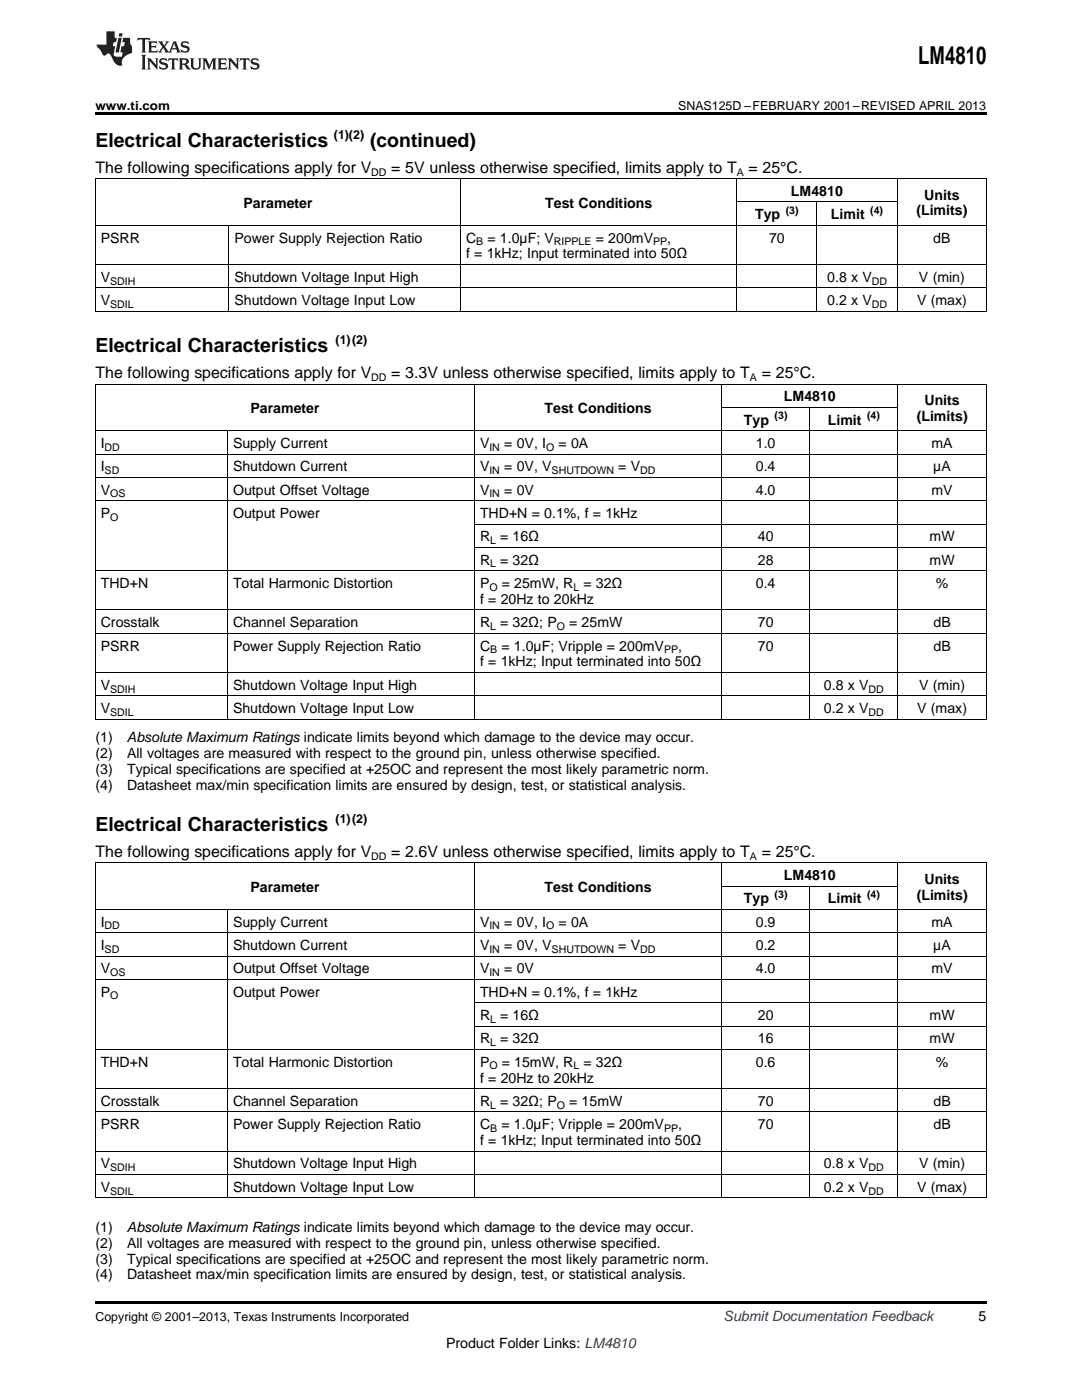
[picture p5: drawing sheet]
<svg xmlns="http://www.w3.org/2000/svg" width="216mm" height="279mm" viewBox="0 0 216 279" stroke-linecap="round" stroke-linejoin="round" font-family="sans-serif">
<defs><g id="words">
<text font-size="4.9" x="183.2" y="12.8">LM4810</text>
<g font-size="3.9">
<text x="19" y="29.3">Electrical Characteristics</text>
<text x="73.8" y="29.3">(continued)</text>
<text x="19" y="70.3">Electrical Characteristics</text>
<text x="19" y="165.8">Electrical Characteristics</text>
</g>
<g font-size="3.2">
<text x="19" y="34.4">The following specifications apply for V</text>
<text x="78.1" y="34.4">= 5V unless otherwise specified, limits apply to T</text>
<text x="149.4" y="34.4">= 25°C.</text>
<text x="19" y="75.4">The following specifications apply for V</text>
<text x="78.1" y="75.4">= 3.3V unless otherwise specified, limits apply to T</text>
<text x="152" y="75.4">= 25°C.</text>
<text x="19" y="171">The following specifications apply for V</text>
<text x="78.1" y="171">= 2.6V unless otherwise specified, limits apply to T</text>
<text x="152" y="171">= 25°C.</text>
</g>
<g font-size="2.8">
<text x="48.6" y="41.4">Parameter</text>
<text x="108.8" y="41.4">Test Conditions</text>
<text x="157.8" y="39.1">LM4810</text>
<text x="184.4" y="39.8">Units</text>
<text x="150.7" y="43.7">Typ</text>
<text x="165.8" y="43.7">Limit</text>
<text x="182.8" y="43">(Limits)</text>
<text x="20.1" y="48.4">PSRR</text>
<text x="46.8" y="48.4">Power Supply Rejection Ratio</text>
<text x="93" y="48.4">C</text>
<text x="93" y="51.6">f = 1kHz; Input terminated into 50Ω</text>
<text x="97.3" y="48.4">= 1.0µF; V</text>
<text x="118.9" y="48.4">= 200mV</text>
<text x="133.1" y="48.4">,</text>
<text x="153.5" y="48.4">70</text>
<text x="186.2" y="48.4">dB</text>
<text x="20.1" y="56.2">V</text>
<text x="46.8" y="56.2">Shutdown Voltage Input High</text>
<text x="165.1" y="56.2">0.8 x V</text>
<text x="183.4" y="56.2">V (min)</text>
<text x="20.1" y="60.9">V</text>
<text x="46.8" y="60.9">Shutdown Voltage Input Low</text>
<text x="165.1" y="60.9">0.2 x V</text>
<text x="183" y="60.9">V (max)</text>
<text x="50" y="82.4">Parameter</text>
<text x="108.7" y="82.4">Test Conditions</text>
<text x="156.4" y="80.1">LM4810</text>
<text x="182.9" y="84">(Limits)</text>
<text x="184.5" y="80.8">Units</text>
<text x="20.1" y="89.4">I</text>
<text x="46.5" y="89.4">Supply Current</text>
<text x="95.8" y="89.4">V</text>
<text x="100.6" y="89.4">= 0V, I</text>
<text x="111.4" y="89.4">= 0A</text>
<text x="148.4" y="84.7">Typ</text>
<text x="150.8" y="89.4">1.0</text>
<text x="165.2" y="84.7">Limit</text>
<text x="185.9" y="89.4">mA</text>
<text x="20.1" y="94.1">I</text>
<text x="46.5" y="94.1">Shutdown Current</text>
<text x="95.8" y="94.1">V</text>
<text x="100.6" y="94.1">= 0V, V</text>
<text x="123.4" y="94.1">= V</text>
<text x="150.8" y="94.1">0.4</text>
<text x="186.2" y="94.1">µA</text>
<text x="20.1" y="98.7">V</text>
<text x="46.5" y="98.7">Output Offset Voltage</text>
<text x="95.8" y="98.7">V</text>
<text x="100.6" y="98.7">= 0V</text>
<text x="150.8" y="98.7">4.0</text>
<text x="185.9" y="98.7">mV</text>
<text x="20.1" y="103.4">P</text>
<text x="46.5" y="103.4">Output Power</text>
<text x="95.8" y="103.4">THD+N = 0.1%, f = 1kHz</text>
<text x="95.8" y="108">R</text>
<text x="95.8" y="112.7">R</text>
<text x="99.8" y="108">= 16Ω</text>
<text x="99.8" y="112.7">= 32Ω</text>
<text x="151.2" y="108">40</text>
<text x="151.2" y="112.7">28</text>
<text x="185.5" y="108">mW</text>
<text x="185.5" y="112.7">mW</text>
<text x="20.1" y="117.3">THD+N</text>
<text x="46.5" y="117.3">Total Harmonic Distortion</text>
<text x="95.8" y="117.3">P</text>
<text x="100.1" y="117.3">= 25mW, R</text>
<text x="116.4" y="117.3">= 32Ω</text>
<text x="150.8" y="117.3">0.4</text>
<text x="186.7" y="117.3">%</text>
<text x="20.1" y="125.2">Crosstalk</text>
<text x="46.5" y="125.2">Channel Separation</text>
<text x="95.8" y="120.5">f = 20Hz to 20kHz</text>
<text x="95.8" y="125.2">R</text>
<text x="99.8" y="125.2">= 32Ω; P</text>
<text x="113.6" y="125.2">= 25mW</text>
<text x="151.2" y="125.2">70</text>
<text x="186.3" y="125.2">dB</text>
<text x="20.1" y="129.8">PSRR</text>
<text x="46.5" y="129.8">Power Supply Rejection Ratio</text>
<text x="95.8" y="129.8">C</text>
<text x="100" y="129.8">= 1.0µF; Vripple = 200mV</text>
<text x="135.3" y="129.8">,</text>
<text x="151.2" y="129.8">70</text>
<text x="186.3" y="129.8">dB</text>
<text x="20.1" y="137.7">V</text>
<text x="46.5" y="137.7">Shutdown Voltage Input High</text>
<text x="95.8" y="133">f = 1kHz; Input terminated into 50Ω</text>
<text x="164.4" y="137.7">0.8 x V</text>
<text x="183.4" y="137.7">V (min)</text>
<text x="20.1" y="142.3">V</text>
<text x="46.5" y="142.3">Shutdown Voltage Input Low</text>
<text x="164.4" y="142.3">0.2 x V</text>
<text x="183" y="142.3">V (max)</text>
<text x="19" y="148.2">(1)</text>
<text x="25.3" y="148.2">Absolute Maximum Ratings indicate limits beyond which damage to the device may occur.</text>
<text x="19" y="151.3">(2)</text>
<text x="19" y="154.5">(3)</text>
<text x="25.4" y="151.3">All voltages are measured with respect to the ground pin, unless otherwise specified.</text>
<text x="25.4" y="154.5">Typical specifications are specified at +25OC and represent the most likely parametric norm.</text>
<text x="19" y="157.7">(4)</text>
<text x="25.4" y="157.7">Datasheet max/min specification limits are ensured by design, test, or statistical analysis.</text>
<text x="50" y="177.9">Parameter</text>
<text x="108.7" y="177.9">Test Conditions</text>
<text x="156.4" y="175.6">LM4810</text>
<text x="182.9" y="179.5">(Limits)</text>
<text x="184.5" y="176.4">Units</text>
<text x="20.1" y="184.9">I</text>
<text x="46.5" y="184.9">Supply Current</text>
<text x="95.8" y="184.9">V</text>
<text x="100.6" y="184.9">= 0V, I</text>
<text x="111.4" y="184.9">= 0A</text>
<text x="148.4" y="180.3">Typ</text>
<text x="150.8" y="184.9">0.9</text>
<text x="165.2" y="180.3">Limit</text>
<text x="185.9" y="184.9">mA</text>
<text x="20.1" y="189.6">I</text>
<text x="46.5" y="189.6">Shutdown Current</text>
<text x="95.8" y="189.6">V</text>
<text x="100.6" y="189.6">= 0V, V</text>
<text x="123.4" y="189.6">= V</text>
<text x="150.8" y="189.6">0.2</text>
<text x="186.2" y="189.6">µA</text>
<text x="20.1" y="194.2">V</text>
<text x="46.5" y="194.2">Output Offset Voltage</text>
<text x="95.8" y="194.2">V</text>
<text x="100.6" y="194.2">= 0V</text>
<text x="150.8" y="194.2">4.0</text>
<text x="185.9" y="194.2">mV</text>
<text x="20.1" y="198.9">P</text>
<text x="46.5" y="198.9">Output Power</text>
<text x="95.8" y="198.9">THD+N = 0.1%, f = 1kHz</text>
<text x="95.8" y="203.6">R</text>
<text x="99.8" y="203.6">= 16Ω</text>
<text x="151.2" y="203.6">20</text>
<text x="185.5" y="203.6">mW</text>
<text x="95.8" y="208.2">R</text>
<text x="99.8" y="208.2">= 32Ω</text>
<text x="151.2" y="208.2">16</text>
<text x="185.5" y="208.2">mW</text>
<text x="20.1" y="212.9">THD+N</text>
<text x="46.5" y="212.9">Total Harmonic Distortion</text>
<text x="95.8" y="212.9">P</text>
<text x="100.1" y="212.9">= 15mW, R</text>
<text x="116.4" y="212.9">= 32Ω</text>
<text x="150.8" y="212.9">0.6</text>
<text x="186.7" y="212.9">%</text>
<text x="20.1" y="220.7">Crosstalk</text>
<text x="46.5" y="220.7">Channel Separation</text>
<text x="95.8" y="216">f = 20Hz to 20kHz</text>
<text x="95.8" y="220.7">R</text>
<text x="99.8" y="220.7">= 32Ω; P</text>
<text x="113.6" y="220.7">= 15mW</text>
<text x="151.2" y="220.7">70</text>
<text x="186.3" y="220.7">dB</text>
<text x="20.1" y="225.4">PSRR</text>
<text x="46.5" y="225.4">Power Supply Rejection Ratio</text>
<text x="95.8" y="225.4">C</text>
<text x="100" y="225.4">= 1.0µF; Vripple = 200mV</text>
<text x="135.3" y="225.4">,</text>
<text x="151.2" y="225.4">70</text>
<text x="186.3" y="225.4">dB</text>
<text x="20.1" y="233.2">V</text>
<text x="46.5" y="233.2">Shutdown Voltage Input High</text>
<text x="95.8" y="228.5">f = 1kHz; Input terminated into 50Ω</text>
<text x="164.4" y="233.2">0.8 x V</text>
<text x="183.4" y="233.2">V (min)</text>
<text x="20.1" y="237.8">V</text>
<text x="46.5" y="237.8">Shutdown Voltage Input Low</text>
<text x="164.4" y="237.8">0.2 x V</text>
<text x="183" y="237.8">V (max)</text>
<text x="19" y="245.8">(1)</text>
<text x="25.3" y="245.8">Absolute Maximum Ratings indicate limits beyond which damage to the device may occur.</text>
<text x="19" y="249">(2)</text>
<text x="25.4" y="249">All voltages are measured with respect to the ground pin, unless otherwise specified.</text>
<text x="19" y="252.2">(3)</text>
<text x="19" y="255.3">(4)</text>
<text x="25.4" y="252.2">Typical specifications are specified at +25OC and represent the most likely parametric norm.</text>
<text x="25.4" y="255.3">Datasheet max/min specification limits are ensured by design, test, or statistical analysis.</text>
<text x="195.3" y="263.6">5</text>
<text x="89" y="269">Product Folder Links: LM4810</text>
</g>
<text font-size="2.8" fill="#0000c8" x="144.4" y="263.6">Submit Documentation Feedback</text>
<g font-size="2.5">
<text x="19" y="21.9">www.ti.com</text>
<text x="135.3" y="21.9">SNAS125D –FEBRUARY 2001–REVISED APRIL 2013</text>
<text x="66.6" y="27.7">(1)(2)</text>
<text x="67" y="68.7">(1)(2)</text>
<text x="67" y="164.3">(1)(2)</text>
<text x="19" y="263.6">Copyright © 2001–2013, Texas Instruments Incorporated</text>
</g>
<g font-size="2.1">
<text x="74.1" y="35.1">DD</text>
<text x="147" y="35.1">A</text>
<text x="156.8" y="42.6">(3)</text>
<text x="173.6" y="42.6">(4)</text>
<text x="95" y="49">B</text>
<text x="110.5" y="49">RIPPLE</text>
<text x="130.3" y="49">PP</text>
<text x="22" y="56.8">SDIH</text>
<text x="174" y="56.8">DD</text>
<text x="22" y="61.5">SDIL</text>
<text x="174" y="61.5">DD</text>
<text x="74.1" y="76.1">DD</text>
<text x="149.6" y="76.1">A</text>
<text x="154.6" y="83.6">(3)</text>
<text x="173" y="83.6">(4)</text>
<text x="20.9" y="90">DD</text>
<text x="97.6" y="90">IN</text>
<text x="109" y="90">O</text>
<text x="20.9" y="94.6">SD</text>
<text x="97.6" y="94.6">IN</text>
<text x="110.1" y="94.6">SHUTDOWN</text>
<text x="127.7" y="94.6">DD</text>
<text x="22" y="99.3">OS</text>
<text x="97.6" y="99.3">IN</text>
<text x="22" y="103.9">O</text>
<text x="97.8" y="108.6">L</text>
<text x="97.8" y="113.2">L</text>
<text x="97.6" y="117.9">O</text>
<text x="114.4" y="117.9">L</text>
<text x="97.8" y="125.7">L</text>
<text x="111.1" y="125.7">O</text>
<text x="97.8" y="130.4">B</text>
<text x="132.5" y="130.4">PP</text>
<text x="22" y="138.2">SDIH</text>
<text x="22" y="142.9">SDIL</text>
<text x="173.3" y="138.2">DD</text>
<text x="173.3" y="142.9">DD</text>
<text x="74.1" y="171.6">DD</text>
<text x="149.6" y="171.6">A</text>
<text x="154.6" y="179.1">(3)</text>
<text x="173" y="179.1">(4)</text>
<text x="20.9" y="185.5">DD</text>
<text x="97.6" y="185.5">IN</text>
<text x="109" y="185.5">O</text>
<text x="20.9" y="190.1">SD</text>
<text x="97.6" y="190.1">IN</text>
<text x="110.1" y="190.1">SHUTDOWN</text>
<text x="127.7" y="190.1">DD</text>
<text x="22" y="194.8">OS</text>
<text x="97.6" y="194.8">IN</text>
<text x="22" y="199.5">O</text>
<text x="97.8" y="204.1">L</text>
<text x="97.8" y="208.8">L</text>
<text x="97.6" y="213.4">O</text>
<text x="114.4" y="213.4">L</text>
<text x="97.8" y="221.3">L</text>
<text x="111.1" y="221.3">O</text>
<text x="97.8" y="225.9">B</text>
<text x="132.5" y="225.9">PP</text>
<text x="22" y="233.8">SDIH</text>
<text x="173.3" y="233.8">DD</text>
<text x="22" y="238.4">SDIL</text>
<text x="173.3" y="238.4">DD</text>
</g>
</g></defs>
<path d="M19 22.5h177.8v.5h-177.8zM19 259.7h177.8v.5h-177.8z" fill="#000"/>
<g fill="none" stroke="#000" stroke-width=".2">
<path d="M19 35.6h177.8M19.1 35.7v26.5M91.9 35.7v26.5M147 35.7v26.5M179 35.7v26.5M196.8 35.7v26.5M19 57.4h177.8M19 52.8h177.8M19 45h177.8M45.7 45v17.2M147 40.3h32M163 40.4v21.8"/>
<path d="M19 76.6h177.8M19 62.1h177.8M19.1 76.7v66.9M94.7 76.7v66.9M144 76.7v66.9M179.2 76.7v66.9M196.8 76.7v66.9M19 99.9h177.8M19 95.3h177.8M19 90.6h177.8M19 86h177.8M45.4 86v57.6"/>
<path d="M144 81.3h35.2M161.6 81.4v62.2M19 113.9h177.8M94.7 109.2h102.1M94.7 104.6h102.1M19 138.9h177.8M19 134.2h177.8M19 126.4h177.8M19 121.7h177.8M19 143.5h177.8M19 172.2h177.8M19.1 172.2v66.9"/>
<path d="M94.7 172.2v66.9M144 172.2v66.9M144 176.8h35.2M161.6 176.9v62.2M179.2 172.2v66.9M196.8 172.2v66.9M19 195.5h177.8M19 190.8h177.8M19 186.1h177.8M19 181.5h177.8M45.4 181.5v57.6M19 217.3h177.8"/>
<path d="M19 209.4h177.8M94.7 204.8h102.1M94.7 200.1h102.1M19 239.1h177.8M19 234.4h177.8M19 229.7h177.8M19 221.9h177.8"/>
</g>
<g fill="#231f20">
<path d="M27.5 7.6l-.1 .5 .4-.2h.6v.1v2.1l-.2 .4h1l-.3-.4v-2.1l.1-.1h.5l.5 .2-.2-.5zM29.5 8.3l.2 .3v1.5l-.2 .4h1.8l.2-.6a1.04 1.04 0 0 1-1.3 .2v-.7h.6l.3 .2v-.6l-.3 .2h-.6v-.6l.8-.1 .4 .3-.2-.5zM31.5 8.3l.9 1.1-.9 1.1h.8l-.2-.2 .5-.7 .4 .7-.2 .2h1.5l-.1-.2 .1-.4h.9l.1 .4-.2 .2h1l-.3-.3-.7-1.9h-.5l-.9 2-.8-1 .9-1h-.8l.1 .3-.3 .5-.4-.6 .2-.2zM34.7 8.6l.4 1h-.7zM36.3 8.4a.63 .63 0 0 0-.2 .7 .63 .63 0 0 0 .6 .4l.6 .2 .1 .2a.75 .75 0 0 1-.7 .4 .75 .75 0 0 1-.6-.5l.1 .7 .1-.1a1.11 1.11 0 0 0 1.5-.6 1.13 1.13 0 0 0-1.2-.8l-.1-.4a1.04 1.04 0 0 1 1.2 .2l-.2-.5-.1 .1-.5-.2zM28.2 10.9l.2 .4v2.2l-.2 .4h1l-.3-.4v-2.2l.3-.4zM29.3 11.6l.3 .4v1.5l-.3 .4h.8l-.2-.4v-1.3l1.5 1.7v-1.9l.2-.4h-.7l.2 .4v.9l-1.1-1.3zM32 11.8a.62 .62 0 0 0-.2 .7 .62 .62 0 0 0 .6 .4l.6 .1 .1 .3a.76 .76 0 0 1-.7 .3 .76 .76 0 0 1-.6-.4l.1 .7 .1-.1a1.11 1.11 0 0 0 1.5-.6 1.13 1.13 0 0 0-1.2-.8l-.1-.4a1.04 1.04 0 0 1 1.2 .2l-.2-.6-.1 .1-.5-.1zM33.7 11.6l-.2 .6a.61 .61 0 0 1 .8-.3v1.6l-.2 .4h.9l-.2-.4v-1.6a.63 .63 0 0 1 .8 .3l-.2-.6zM35.6 11.6l.3 .4v1.5l-.3 .4h1l-.2-.2v-.8l.5 .2a.76 .76 0 0 0 1.2 .7l-1-1a.58 .58 0 0 0 .6-.5 .58 .58 0 0 0-.5-.6zM36.4 11.9h.1a.45 .45 0 0 1 .5 .1 .45 .45 0 0 1 .1 .5l-.7 .2zM37.9 11.6l.2 .2a2.17 2.17 0 0 0 .3 1.9 .99 .99 0 0 0 1.6-.6v-1.1l.2-.4h-.7l.2 .2a1.92 1.92 0 0 1-.2 1.8 .6 .6 0 0 1-.9-.5v-1.1l.2-.4zM40.4 11.6l.2 .4v1.5l-.2 .4h.7l-.2-.4v-1.4l.8 1.8 .8-1.8v1.4l-.2 .4h.9l-.2-.4v-1.5l.2-.4h-.8l-.6 1.5-.6-1.5zM43.4 11.6l.2 .4v1.5l-.2 .4h1.8l.2-.6a1.04 1.04 0 0 1-1.3 .1v-.6h.5l.4 .2v-.6l-.4 .2h-.5v-.7h.8l.3 .3-.1-.6zM45.5 11.6l.2 .4v1.5l-.2 .4h.7l-.2-.4v-1.3l1.5 1.7v-1.9l.2-.4h-.7l.2 .4v.9l-1.1-1.3zM47.9 11.6l-.1 .6a.61 .61 0 0 1 .8-.3v1.6l-.3 .4h1l-.3-.4 .1-1.6a.63 .63 0 0 1 .7 .3l-.1-.6zM50.2 11.8a.62 .62 0 0 0-.2 .7 .62 .62 0 0 0 .6 .4l.6 .1 .2 .3a.76 .76 0 0 1-.8 .3 .76 .76 0 0 1-.6-.4l.1 .7 .2-.1a1.11 1.11 0 0 0 1.5-.6 1.13 1.13 0 0 0-1.3-.8l-.1-.4a1.04 1.04 0 0 1 1.2 .2l-.1-.6-.2 .1-.5-.1z"/>
<path d="M21.2 6.3v2.6h-1.9l.1 .4 .7 .9a.91 .91 0 0 0 1 .8 .56 .56 0 0 1 .5-.3 .56 .56 0 0 1 .5 .3l.4 .8a1.53 1.53 0 0 0 1.9 1.2 1.54 1.54 0 0 1 1-2.1l.9-.3v-1.4a1.52 1.52 0 0 1-.3-1.6h-1.4l-.2 .8h.5l-.2 .8h-.4l-.2 1v.2l.4 .1-.2 .8a1.93 1.93 0 0 1-1.6-.3l.3-1.8h-.5l.2-.8h.4l.2-.8h-.4v-1.3zM23.6 7.6l-.6 2.9h.7l.6-2.9zM23.8 6.6l-.1 .7h.6l.2-.7z"/>
</g>
<use href="#words"/>
</svg>
